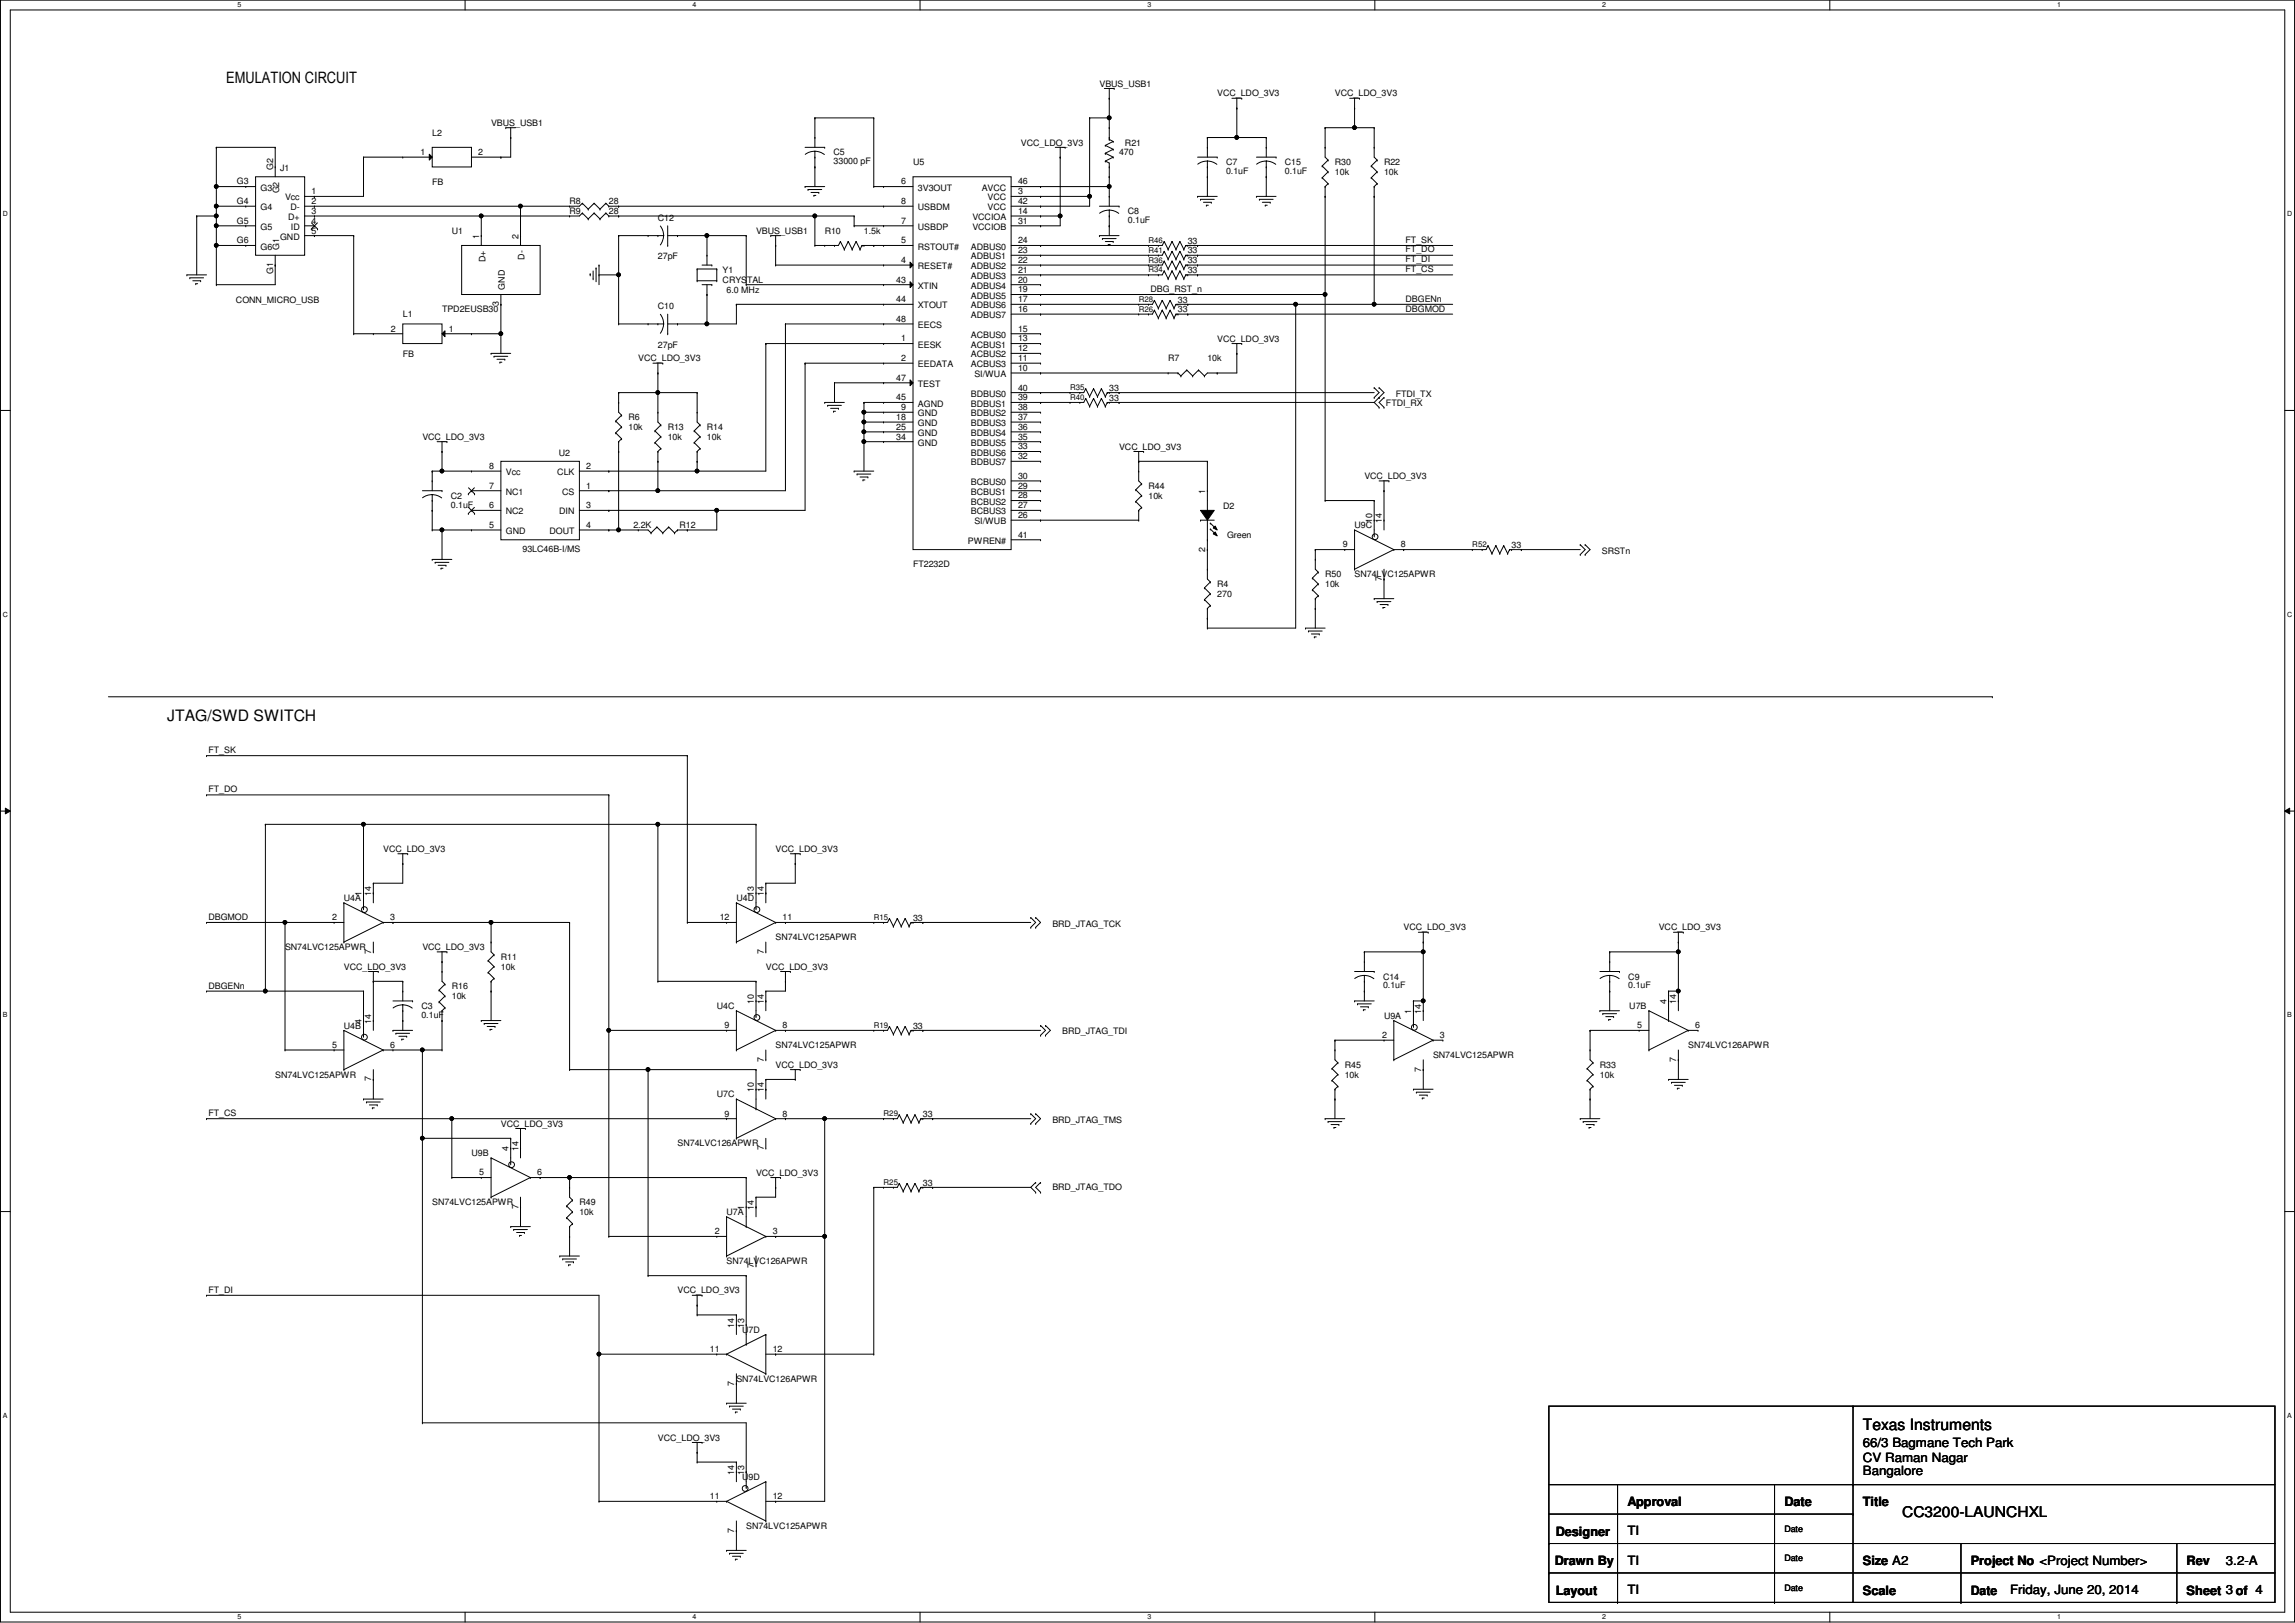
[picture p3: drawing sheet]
<svg xmlns="http://www.w3.org/2000/svg" width="594mm" height="420mm" viewBox="0 0 594 420" stroke-linecap="round" stroke-linejoin="round" font-family="sans-serif">
<defs><g id="words">
<g font-size="4.1">
<text x="58.5" y="21.6">EMULATION CIRCUIT</text>
<text x="43.3" y="186.6">JTAG/SWD SWITCH</text>
<text x="482.2" y="370.2">Texas Instruments</text>
</g>
<text font-size="3.8" x="492.4" y="392.8">CC3200-LAUNCHXL</text>
<g font-size="3.3">
<text x="482.2" y="374.6">66/3 Bagmane Tech Park</text>
<text x="482.2" y="378.4">CV Raman Nagar</text>
<text x="482.2" y="382">Bangalore</text>
<text x="421.3" y="390">Approval</text>
<text x="461.9" y="390">Date</text>
<text x="482.2" y="390">Title</text>
<text x="402.7" y="397.6">Designer</text>
<text x="421.3" y="397.5">TI</text>
<text x="402.5" y="405.2">Drawn By</text>
<text x="421.3" y="405.1">TI</text>
<text x="482.2" y="405.2">Size A2</text>
<text x="510.2" y="405.2">Project No &lt;Project Number&gt;</text>
<text x="566" y="405.2">Rev</text>
<text x="576.2" y="405.1">3.2-A</text>
<text x="402.7" y="412.8">Layout</text>
<text x="421.3" y="412.7">TI</text>
<text x="482.2" y="412.8">Scale</text>
<text x="510.2" y="412.8">Date</text>
<text x="520.3" y="412.7">Friday, June 20, 2014</text>
<text x="566" y="412.8">Sheet 3 of 4</text>
</g>
<g font-size="2.3">
<text x="284.6" y="22.4">VBUS_USB1</text>
<text x="315.1" y="25">VCC_LDO_3V3</text>
<text x="345.6" y="25">VCC_LDO_3V3</text>
<text x="111.9" y="35.1">L2</text>
<text x="127.1" y="32.6">VBUS_USB1</text>
<text x="108.8" y="40.1">1</text>
<text x="123.8" y="40.1">2</text>
<text x="215.8" y="40.2">C5</text>
<text x="264.3" y="37.7">VCC_LDO_3V3</text>
<text x="289.7" y="40.2">470</text>
<text x="291.2" y="37.7">R21</text>
<text x="61.3" y="47.8">G3</text>
<text x="70.7" y="44" transform="rotate(-90 70.7 44)">G2</text>
<text x="72.5" y="44.3">J1</text>
<text x="111.9" y="47.8">FB</text>
<text x="215.8" y="42.5">33000 pF</text>
<text x="233.3" y="47.8">6</text>
<text x="236.3" y="42.8">U5</text>
<text x="263.5" y="47.8">46</text>
<text x="317.4" y="42.8">C7</text>
<text x="317.4" y="45">0.1uF</text>
<text x="332.6" y="42.8">C15</text>
<text x="332.6" y="45">0.1uF</text>
<text x="345.6" y="42.8">R30</text>
<text x="345.6" y="45.3">10k</text>
<text x="358.3" y="42.8">R22</text>
<text x="358.3" y="45.3">10k</text>
<text x="61.3" y="52.8">G4</text>
<text x="67.4" y="49.4">G3</text>
<text x="72.3" y="50.1" transform="rotate(-90 72.3 50.1)">G2</text>
<text x="73.8" y="51.9">Vcc</text>
<text x="80.6" y="52.8">2</text>
<text x="80.6" y="50.3">1</text>
<text x="147.4" y="52.9">R8</text>
<text x="157.6" y="52.9">28</text>
<text x="233.3" y="52.8">8</text>
<text x="237.6" y="49.4">3V3OUT</text>
<text x="254.1" y="49.4">AVCC</text>
<text x="255.6" y="51.9">VCC</text>
<text x="263.5" y="50.3">3</text>
<text x="263.5" y="52.8">42</text>
<text x="61.3" y="57.9">G5</text>
<text x="67.4" y="54.4">G4</text>
<text x="67.4" y="59.5">G5</text>
<text x="74.6" y="57">D+</text>
<text x="75.2" y="54.4">D-</text>
<text x="75.3" y="59.5">ID</text>
<text x="80.6" y="57.9">4</text>
<text x="80.6" y="55.4">3</text>
<text x="147.4" y="55.5">R9</text>
<text x="157.6" y="55.5">28</text>
<text x="170.3" y="57.2">C12</text>
<text x="233.3" y="57.9">7</text>
<text x="237.6" y="54.4">USBDM</text>
<text x="237.6" y="59.5">USBDP</text>
<text x="251.7" y="57">VCCIOA</text>
<text x="251.7" y="59.5">VCCIOB</text>
<text x="255.6" y="54.4">VCC</text>
<text x="263.5" y="55.4">14</text>
<text x="263.5" y="57.9">31</text>
<text x="292" y="55.5">C8</text>
<text x="292" y="57.7">0.1uF</text>
<text x="61.3" y="63">G6</text>
<text x="67.4" y="64.6">G6</text>
<text x="72.3" y="64.8" transform="rotate(-90 72.3 64.8)">G1</text>
<text x="72.5" y="62.1">GND</text>
<text x="80.6" y="60.5">5</text>
<text x="117" y="60.5">U1</text>
<text x="124" y="61.8" transform="rotate(-90 124 61.8)">1</text>
<text x="134.2" y="61.8" transform="rotate(-90 134.2 61.8)">2</text>
<text x="195.7" y="60.5">VBUS_USB1</text>
<text x="213.5" y="60.5">R10</text>
<text x="223.6" y="60.5">1.5k</text>
<text x="233.3" y="63">5</text>
<text x="237.6" y="64.6">RSTOUT#</text>
<text x="251.3" y="64.6">ADBUS0</text>
<text x="263.5" y="63">24</text>
<text x="263.5" y="65.5">23</text>
<text x="307.5" y="65.6">33</text>
<text x="307.5" y="63.1">33</text>
<text x="363.8" y="62.8">FT_SK</text>
<text x="363.8" y="65.4">FT_DO</text>
<text x="70.7" y="70.9" transform="rotate(-90 70.7 70.9)">G1</text>
<text x="125.6" y="67.8" transform="rotate(-90 125.6 67.8)">D+</text>
<text x="135.8" y="67.2" transform="rotate(-90 135.8 67.2)">D-</text>
<text x="170.3" y="67.1">27pF</text>
<text x="187.1" y="70.7">Y1</text>
<text x="233.3" y="68.1">4</text>
<text x="237.6" y="69.7">RESET#</text>
<text x="251.3" y="67.1">ADBUS1</text>
<text x="251.3" y="69.7">ADBUS2</text>
<text x="263.5" y="68.1">22</text>
<text x="263.5" y="70.6">21</text>
<text x="307.5" y="68.2">33</text>
<text x="307.5" y="70.7">33</text>
<text x="363.8" y="67.9">FT_DI</text>
<text x="363.8" y="70.4">FT_CS</text>
<text x="130.7" y="75" transform="rotate(-90 130.7 75)">GND</text>
<text x="187.1" y="73.2">CRYSTAL</text>
<text x="188.1" y="75.8">6.0 MHz</text>
<text x="232" y="73.2">43</text>
<text x="237.6" y="74.8">XTIN</text>
<text x="251.3" y="72.2">ADBUS3</text>
<text x="251.3" y="74.8">ADBUS4</text>
<text x="251.3" y="77.3">ADBUS5</text>
<text x="263.5" y="73.2">20</text>
<text x="263.5" y="75.7">19</text>
<text x="297.8" y="75.5">DBG_RST_n</text>
<text x="61.1" y="78.3">CONN_MICRO_USB</text>
<text x="104.3" y="82.1">L1</text>
<text x="114.4" y="80.9">TPD2EUSB30</text>
<text x="129.1" y="79.3" transform="rotate(-90 129.1 79.3)">3</text>
<text x="170.3" y="80.1">C10</text>
<text x="232" y="78.2">44</text>
<text x="232" y="83.3">48</text>
<text x="237.6" y="79.8">XTOUT</text>
<text x="251.3" y="79.8">ADBUS6</text>
<text x="251.3" y="82.4">ADBUS7</text>
<text x="263.5" y="78.2">17</text>
<text x="263.5" y="80.8">16</text>
<text x="304.9" y="80.9">33</text>
<text x="304.9" y="78.3">33</text>
<text x="363.8" y="78.3">DBGENn</text>
<text x="363.8" y="80.8">DBGMOD</text>
<text x="101.2" y="85.9">2</text>
<text x="116.2" y="85.9">1</text>
<text x="233.3" y="88.4">1</text>
<text x="237.6" y="84.9">EECS</text>
<text x="251.3" y="87.5">ACBUS0</text>
<text x="263.5" y="85.9">15</text>
<text x="263.5" y="88.4">13</text>
<text x="315.1" y="88.5">VCC_LDO_3V3</text>
<text x="104.3" y="92.5">FB</text>
<text x="165.2" y="93.6">VCC_LDO_3V3</text>
<text x="170.3" y="90">27pF</text>
<text x="233.3" y="93.5">2</text>
<text x="237.6" y="90">EESK</text>
<text x="237.6" y="95.1">EEDATA</text>
<text x="251.3" y="90">ACBUS1</text>
<text x="251.3" y="92.5">ACBUS2</text>
<text x="251.3" y="95.1">ACBUS3</text>
<text x="263.5" y="90.9">12</text>
<text x="263.5" y="93.5">11</text>
<text x="302.4" y="93.6">R7</text>
<text x="312.5" y="93.6">10k</text>
<text x="232" y="98.6">47</text>
<text x="237.6" y="100.2">TEST</text>
<text x="252.2" y="97.6">SI/WUA</text>
<text x="263.5" y="101.1">40</text>
<text x="263.5" y="96">10</text>
<text x="287.1" y="101.2">33</text>
<text x="232" y="103.6">45</text>
<text x="233.3" y="106.2">9</text>
<text x="237.6" y="105.2">AGND</text>
<text x="237.6" y="107.8">GND</text>
<text x="251.3" y="102.7">BDBUS0</text>
<text x="251.3" y="105.2">BDBUS1</text>
<text x="251.3" y="107.8">BDBUS2</text>
<text x="263.5" y="103.6">39</text>
<text x="263.5" y="106.2">38</text>
<text x="287.1" y="103.7">33</text>
<text x="358.8" y="105">FTDI_RX</text>
<text x="361.3" y="102.7">FTDI_TX</text>
<text x="109.3" y="113.9">VCC_LDO_3V3</text>
<text x="162.7" y="108.8">R6</text>
<text x="162.7" y="111.3">10k</text>
<text x="172.8" y="111.3">R13</text>
<text x="172.8" y="113.9">10k</text>
<text x="183" y="111.3">R14</text>
<text x="183" y="113.9">10k</text>
<text x="232" y="108.7">18</text>
<text x="232" y="111.3">25</text>
<text x="232" y="113.8">34</text>
<text x="237.6" y="110.3">GND</text>
<text x="237.6" y="112.9">GND</text>
<text x="251.3" y="110.3">BDBUS3</text>
<text x="251.3" y="112.9">BDBUS4</text>
<text x="263.5" y="108.7">37</text>
<text x="263.5" y="111.3">36</text>
<text x="263.5" y="113.8">35</text>
<text x="144.6" y="117.9">U2</text>
<text x="237.6" y="115.4">GND</text>
<text x="251.3" y="115.4">BDBUS5</text>
<text x="251.3" y="117.9">BDBUS6</text>
<text x="263.5" y="116.3">33</text>
<text x="263.5" y="118.9">32</text>
<text x="289.7" y="116.4">VCC_LDO_3V3</text>
<text x="126.6" y="121.4">8</text>
<text x="130.9" y="123">Vcc</text>
<text x="144.3" y="123">CLK</text>
<text x="151.8" y="121.4">2</text>
<text x="251.3" y="120.5">BDBUS7</text>
<text x="251.3" y="125.6">BCBUS0</text>
<text x="263.5" y="124">30</text>
<text x="353.2" y="124">VCC_LDO_3V3</text>
<text x="116.7" y="129.1">C2</text>
<text x="116.7" y="131.4">0.1uF</text>
<text x="126.6" y="126.5">7</text>
<text x="126.6" y="131.6">6</text>
<text x="130.9" y="128.1">NC1</text>
<text x="145.5" y="128.1">CS</text>
<text x="151.8" y="126.5">1</text>
<text x="151.8" y="131.6">3</text>
<text x="251.3" y="128.1">BCBUS1</text>
<text x="251.3" y="130.6">BCBUS2</text>
<text x="263.5" y="126.5">29</text>
<text x="263.5" y="129">28</text>
<text x="263.5" y="131.6">27</text>
<text x="297.3" y="126.6">R44</text>
<text x="297.3" y="129.1">10k</text>
<text x="312" y="127.8" transform="rotate(-90 312 127.8)">1</text>
<text x="316.6" y="131.7">D2</text>
<text x="126.6" y="136.7">5</text>
<text x="130.9" y="133.2">NC2</text>
<text x="144.8" y="133.2">DIN</text>
<text x="151.8" y="136.7">4</text>
<text x="163.9" y="136.7">2.2K</text>
<text x="175.9" y="136.7">R12</text>
<text x="251.3" y="133.2">BCBUS3</text>
<text x="252.2" y="135.7">SI/WUB</text>
<text x="263.5" y="134.1">26</text>
<text x="350.6" y="136.7">U9C</text>
<text x="355.2" y="135.4" transform="rotate(-90 355.2 135.4)">10</text>
<text x="357.7" y="135.4" transform="rotate(-90 357.7 135.4)">14</text>
<text x="130.9" y="138.3">GND</text>
<text x="135.2" y="142.8">93LC46B-I/MS</text>
<text x="142.2" y="138.3">DOUT</text>
<text x="250.6" y="140.8">PWREN#</text>
<text x="263.5" y="139.2">41</text>
<text x="312" y="142.8" transform="rotate(-90 312 142.8)">2</text>
<text x="317.6" y="139.3">Green</text>
<text x="347.6" y="141.7">9</text>
<text x="362.6" y="141.7">8</text>
<text x="391.3" y="141.8">33</text>
<text x="414.6" y="143.3">SRSTn</text>
<text x="236.3" y="146.9">FT2232D</text>
<text x="343" y="149.4">R50</text>
<text x="350.6" y="149.4">SN74LVC125APWR</text>
<text x="315.1" y="152">R4</text>
<text x="315.1" y="154.5">270</text>
<text x="343" y="152">10k</text>
<text x="357.7" y="150.4" transform="rotate(-90 357.7 150.4)">7</text>
<text x="54" y="194.9">FT_SK</text>
<text x="54" y="205.1">FT_DO</text>
<text x="99.2" y="220.6">VCC_LDO_3V3</text>
<text x="200.8" y="220.6">VCC_LDO_3V3</text>
<text x="89" y="233.3">U4A</text>
<text x="93.5" y="231.9" transform="rotate(-90 93.5 231.9)">1</text>
<text x="96.1" y="231.9" transform="rotate(-90 96.1 231.9)">14</text>
<text x="190.6" y="233.3">U4D</text>
<text x="195.1" y="231.9" transform="rotate(-90 195.1 231.9)">13</text>
<text x="197.7" y="231.9" transform="rotate(-90 197.7 231.9)">14</text>
<text x="54" y="238.3">DBGMOD</text>
<text x="86" y="238.3">2</text>
<text x="101" y="238.3">3</text>
<text x="186.3" y="238.3">12</text>
<text x="202.6" y="238.3">11</text>
<text x="236.3" y="238.3">33</text>
<text x="272.4" y="239.9">BRD_JTAG_TCK</text>
<text x="73.8" y="246">SN74LVC125APWR</text>
<text x="109.3" y="246">VCC_LDO_3V3</text>
<text x="200.8" y="243.4">SN74LVC125APWR</text>
<text x="363.3" y="240.9">VCC_LDO_3V3</text>
<text x="429.4" y="240.9">VCC_LDO_3V3</text>
<text x="89" y="251">VCC_LDO_3V3</text>
<text x="96.1" y="246.9" transform="rotate(-90 96.1 246.9)">7</text>
<text x="129.7" y="248.5">R11</text>
<text x="129.7" y="251">10k</text>
<text x="197.7" y="246.9" transform="rotate(-90 197.7 246.9)">7</text>
<text x="198.2" y="251">VCC_LDO_3V3</text>
<text x="54" y="256.1">DBGENn</text>
<text x="117" y="256.1">R16</text>
<text x="358" y="253.6">C14</text>
<text x="358" y="255.9">0.1uF</text>
<text x="421.5" y="253.6">C9</text>
<text x="421.5" y="255.9">0.1uF</text>
<text x="109.1" y="261.2">C3</text>
<text x="109.1" y="263.5">0.1uF</text>
<text x="117" y="258.7">10k</text>
<text x="185.5" y="261.2">U4C</text>
<text x="195.1" y="259.9" transform="rotate(-90 195.1 259.9)">10</text>
<text x="197.7" y="259.9" transform="rotate(-90 197.7 259.9)">14</text>
<text x="358.3" y="263.7">U9A</text>
<text x="365.3" y="262.4" transform="rotate(-90 365.3 262.4)">1</text>
<text x="367.9" y="262.4" transform="rotate(-90 367.9 262.4)">14</text>
<text x="421.8" y="261.2">U7B</text>
<text x="431.4" y="259.9" transform="rotate(-90 431.4 259.9)">4</text>
<text x="433.9" y="259.9" transform="rotate(-90 433.9 259.9)">14</text>
<text x="89" y="266.3">U4B</text>
<text x="93.5" y="265" transform="rotate(-90 93.5 265)">4</text>
<text x="96.1" y="265" transform="rotate(-90 96.1 265)">14</text>
<text x="187.6" y="266.2">9</text>
<text x="202.6" y="266.2">8</text>
<text x="236.3" y="266.3">33</text>
<text x="274.9" y="267.8">BRD_JTAG_TDI</text>
<text x="357.8" y="268.7">2</text>
<text x="372.7" y="268.7">3</text>
<text x="423.8" y="266.2">5</text>
<text x="438.8" y="266.2">6</text>
<text x="86" y="271.3">5</text>
<text x="101" y="271.3">6</text>
<text x="197.7" y="274.9" transform="rotate(-90 197.7 274.9)">7</text>
<text x="200.8" y="271.4">SN74LVC125APWR</text>
<text x="371" y="273.9">SN74LVC125APWR</text>
<text x="433.9" y="274.9" transform="rotate(-90 433.9 274.9)">7</text>
<text x="437" y="271.4">SN74LVC126APWR</text>
<text x="71.2" y="279">SN74LVC125APWR</text>
<text x="96.1" y="280" transform="rotate(-90 96.1 280)">7</text>
<text x="200.8" y="276.4">VCC_LDO_3V3</text>
<text x="348.1" y="276.4">R45</text>
<text x="348.1" y="279">10k</text>
<text x="367.9" y="277.4" transform="rotate(-90 367.9 277.4)">7</text>
<text x="414.1" y="276.4">R33</text>
<text x="414.1" y="279">10k</text>
<text x="185.5" y="284.1">U7C</text>
<text x="195.1" y="282.7" transform="rotate(-90 195.1 282.7)">10</text>
<text x="197.7" y="282.7" transform="rotate(-90 197.7 282.7)">14</text>
<text x="54" y="288.9">FT_CS</text>
<text x="129.7" y="291.7">VCC_LDO_3V3</text>
<text x="187.6" y="289.1">9</text>
<text x="202.6" y="289.1">8</text>
<text x="238.9" y="289.1">33</text>
<text x="272.4" y="290.7">BRD_JTAG_TMS</text>
<text x="122" y="299.3">U9B</text>
<text x="131.6" y="298" transform="rotate(-90 131.6 298)">4</text>
<text x="134.2" y="298" transform="rotate(-90 134.2 298)">14</text>
<text x="175.4" y="296.8">SN74LVC126APWR</text>
<text x="197.7" y="297.7" transform="rotate(-90 197.7 297.7)">7</text>
<text x="124.1" y="304.3">5</text>
<text x="139.1" y="304.3">6</text>
<text x="195.7" y="304.4">VCC_LDO_3V3</text>
<text x="111.9" y="312">SN74LVC125APWR</text>
<text x="150" y="312">R49</text>
<text x="238.9" y="306.9">33</text>
<text x="272.4" y="308.2">BRD_JTAG_TDO</text>
<text x="134.2" y="313" transform="rotate(-90 134.2 313)">7</text>
<text x="150" y="314.5">10k</text>
<text x="188.1" y="314.5">U7A</text>
<text x="192.6" y="313.2" transform="rotate(-90 192.6 313.2)">1</text>
<text x="195.1" y="313.2" transform="rotate(-90 195.1 313.2)">14</text>
<text x="185" y="319.5">2</text>
<text x="200" y="319.5">3</text>
<text x="188.1" y="327.2">SN74LVC126APWR</text>
<text x="195.1" y="328.2" transform="rotate(-90 195.1 328.2)">7</text>
<text x="54" y="334.6">FT_DI</text>
<text x="175.4" y="334.9">VCC_LDO_3V3</text>
<text x="190.1" y="343.7" transform="rotate(-90 190.1 343.7)">14</text>
<text x="192.1" y="345">U7D</text>
<text x="192.6" y="343.7" transform="rotate(-90 192.6 343.7)">13</text>
<text x="183.8" y="350">11</text>
<text x="200" y="350">12</text>
<text x="190.1" y="358.7" transform="rotate(-90 190.1 358.7)">7</text>
<text x="190.6" y="357.7">SN74LVC126APWR</text>
<text x="170.3" y="373">VCC_LDO_3V3</text>
<text x="190.1" y="381.8" transform="rotate(-90 190.1 381.8)">14</text>
<text x="192.1" y="383.1">U9D</text>
<text x="192.6" y="381.8" transform="rotate(-90 192.6 381.8)">13</text>
<text x="183.8" y="388.1">11</text>
<text x="200" y="388.1">12</text>
<text x="193.2" y="395.8">SN74LVC125APWR</text>
<text x="190.1" y="396.8" transform="rotate(-90 190.1 396.8)">7</text>
<text x="461.9" y="396.6">Date</text>
<text x="461.9" y="404.2">Date</text>
<text x="461.9" y="411.8">Date</text>
</g>
<g font-size="2">
<text x="297.3" y="65.4">R41</text>
<text x="297.3" y="62.9">R46</text>
<text x="297.3" y="68">R36</text>
<text x="297.3" y="70.5">R34</text>
<text x="294.8" y="80.7">R26</text>
<text x="294.8" y="78.1">R28</text>
<text x="277" y="101">R35</text>
<text x="277" y="103.5">R40</text>
<text x="381.1" y="141.6">R52</text>
<text x="226.2" y="238.2">R15</text>
<text x="226.2" y="266.1">R19</text>
<text x="228.7" y="289">R29</text>
<text x="228.7" y="306.7">R25</text>
</g>
<g font-size="1.8">
<text x="61.5" y="1.9">5</text>
<text x="179.2" y="1.9">4</text>
<text x="297" y="1.9">3</text>
<text x="414.7" y="1.9">2</text>
<text x="532.5" y="1.9">1</text>
<text x=".8" y="56">D</text>
<text x="592.1" y="56">D</text>
<text x=".8" y="159.7">C</text>
<text x="592.1" y="159.7">C</text>
<text x=".8" y="263.4">B</text>
<text x="592.1" y="263.4">B</text>
<text x=".8" y="367.1">A</text>
<text x="592.1" y="367.1">A</text>
<text x="61.5" y="419.2">5</text>
<text x="179.2" y="419.2">4</text>
<text x="297" y="419.2">3</text>
<text x="414.7" y="419.2">2</text>
<text x="532.5" y="419.2">1</text>
</g>
</g></defs>
<path d="M.1 0h593.9v419.9h-593.9zM2.7 2.6h588.7v414.8h-588.7z" fill="none" stroke="#000" stroke-width=".26"/>
<g fill="#fff">
<path d="M61.5 .3h1v2h-1z"/>
<path d="M61.5 417.6h1v2h-1z"/>
</g>
<path d="M120.4 0v2.6M120.4 417.4v2.5" fill="none" stroke="#000" stroke-width=".26"/>
<g fill="#fff">
<path d="M179.2 .3h1v2h-1z"/>
<path d="M179.2 417.6h1v2h-1z"/>
</g>
<path d="M238.2 0v2.6M238.2 417.4v2.5" fill="none" stroke="#000" stroke-width=".26"/>
<g fill="#fff">
<path d="M297 .3h1v2h-1z"/>
<path d="M297 417.6h1v2h-1z"/>
</g>
<path d="M355.9 0v2.6M355.9 417.4v2.5" fill="none" stroke="#000" stroke-width=".26"/>
<g fill="#fff">
<path d="M414.7 .3h1v2h-1z"/>
<path d="M414.7 417.6h1v2h-1z"/>
</g>
<path d="M473.7 0v2.6M473.7 417.4v2.5" fill="none" stroke="#000" stroke-width=".26"/>
<g fill="#fff">
<path d="M532.5 .3h1v2h-1z"/>
<path d="M532.5 417.6h1v2h-1z"/>
<path d="M.8 54.4h1.2v2h-1.2z"/>
<path d="M592.1 54.4h1.2v2h-1.2z"/>
<path d="M.8 158.1h1.2v2h-1.2z"/>
<path d="M592.1 158.1h1.2v2h-1.2z"/>
</g>
<path d="M.1 106.3h2.6M591.4 106.3h2.6" fill="none" stroke="#000" stroke-width=".26"/>
<g fill="#fff">
<path d="M.8 261.8h1.1v2h-1.1z"/>
<path d="M592.1 261.8h1.2v2h-1.2z"/>
</g>
<path d="M.1 210h2.6M1.4 209.2l1.3 .8-1.3 .7zM591.4 210l1.3-.8v1.5zM591.4 210h2.6" fill="none" stroke="#000" stroke-width=".26"/>
<path d="M1.4 209.2l1.3 .8-1.3 .7zM591.4 210l1.3-.8v1.5z" fill="#000"/>
<g fill="#fff">
<path d="M.8 365.5h1.1v2h-1.1z"/>
<path d="M592.1 365.5h1.2v2h-1.2z"/>
</g>
<g fill="none" stroke="#000" stroke-width=".26">
<path d="M56 38.1h.1M56 38.1h15.2M56 38.1v35.6M71.2 38.1h.1M71.2 38.1v7.7M111.1 39.9l.8 .8-.8 .7zM111.9 38.1h10.1v5.1h-10.1zM130.9 33.1h.1M130.9 33.1h2.6M132.2 35.6h.1M132.2 33.1v7.6h-10.2M208.4 38.1h5.1"/>
<path d="M210.9 30.5h.1M210.9 39.2l1.1 .1 1.4 .7M210.9 39.2l-1.5 .2-1 .6M210.9 35.6h.1M210.9 30.5h15.3M210.9 30.5v7.6M210.9 39.2v9.1M213.5 38.1h.1M226.2 30.5h.1M226.2 30.5v17.8M273.2 38.1h2.5M274.4 38.1v20.4h-12.7"/>
<path d="M275.7 38.1h.1M282.1 30.5h.1M282.1 30.5h5M282.1 30.5v22.9h-20.4M285.9 22.9h2.5M286.1 39.7h.1M286.1 37.6h.1M286.1 37.6l2.1 1.1M286.1 39.7l2.1 1M287.1 25.4h.1M287.1 30.5h.1M287.1 35.6h.1"/>
<path d="M287.1 36.1h.1M287.1 33.1h.1M287.1 22.9v13.2M287.1 36.1l1.1 .5M288.2 38.7h.1M288.2 36.6h.1M288.2 38.7l-2.1 1M288.2 36.6l-2.1 1M288.4 22.9h.1M312.5 35.6h.1M312.5 38.1h.1M312.5 35.6v5.1"/>
<path d="M312.5 35.6h15.3M318.9 25.4h2.5M320.2 28h.1M320.2 35.6h.1M320.2 25.4v10.2M321.4 25.4h.1M327.8 35.6h.1M327.8 38.1h.1M327.8 35.6v5.1M343 33.1h.1M343 38.1h.1M343 33.1v7.6l.8 .7"/>
<path d="M343 33.1h12.7M349.4 25.4h2.5M350.6 28h.1M350.6 33.1h.1M350.6 25.4v7.7M351.9 25.4h.1M355.7 33.1h.1M355.7 38.1h.1M355.7 33.1v7.6l.8 .7M50.9 55.9h.1M50.9 55.9h5.1M50.9 55.9v15.3"/>
<path d="M56 48.3h.1M56 58.5h.1M56 53.4h.1M56 55.9h.1M56 58.5h10.2M56 48.3h10.2M56 53.4h10.2M63.6 48.3h.1M63.6 53.4h.1M63.6 58.5h.1M66.2 45.8h12.7v20.3h-12.7zM71.2 43.2h.1"/>
<path d="M78.9 58.5h2.5M80.6 59.3h.1M80.6 57.7l1.6 1.6M81.4 50.8h.1M81.4 53.4h.1M81.4 55.9h.1M81.4 58.5h.1M82.2 57.7l-1.6 1.6M82.2 59.3h.1M94.1 40.7h.1M94.1 40.7v10.1h-15.2M94.1 40.7h17.8"/>
<path d="M104.3 40.7h.1M124.6 55.9h.1M124.6 55.9v7.6M129.7 40.7h.1M134.7 53.4h.1M134.7 53.4v10.1M147.4 55.9h.1M147.4 53.4h.1M150.7 55.2h.1M150.7 52.6h.1M150.7 55.2l-.7 .7h-71.1M150.7 52.6l-.7 .8h-71.1"/>
<path d="M150.7 55.2l1.6 1.5M150.7 52.6l1.6 1.5M152.3 56.7h.1M152.3 54.1h.1M153.8 55.2h.1M153.8 52.6h.1M153.8 55.2l-1.5 1.5M153.8 55.2l1.5 1.5M153.8 52.6l-1.5 1.5M153.8 52.6l1.5 1.5M155.3 56.7h.1M155.3 54.1h.1"/>
<path d="M156.8 55.2h.1M156.8 52.6h.1M156.8 55.2l-1.5 1.5M156.8 55.2l.8 .7M156.8 52.6l-1.5 1.5M156.8 52.6l.8 .8M157.6 55.9h.1M157.6 53.4h.1M157.6 55.9h63.5M157.6 53.4h78.7M160.1 55.9h.1M160.1 53.4h.1"/>
<path d="M170.9 58.5l.7 1.4 .2 1.1-.2 1-.7 1.4M172.8 58.5v5M208.4 48.3h.1M208.4 48.3h5.1M209.2 49.1h.1M209.2 49.1h3.5M209.9 49.8h2.1M210.7 50.6h.1M210.7 50.6h.5M210.9 43.2h.1M210.9 55.9h.1M210.9 40.7h.1"/>
<path d="M210.9 55.9v7.6M212 49.8h.1M221.1 58.5h.1M221.1 55.9h.1M221.1 58.5h15.2M221.1 55.9v2.6M226.2 48.3h.1M226.2 48.3h10.1M228.7 48.3h.1M228.7 53.4h.1M228.7 58.5h.1M236.3 45.8h25.4v96.5h-25.4z"/>
<path d="M261.7 55.9h12.7M261.7 48.3h25.4M261.7 50.8h20.4M269.4 50.8h.1M269.4 53.4h.1M269.4 48.3h.1M269.4 55.9h.1M269.4 58.5h.1M274.4 55.9h.1M274.4 40.7h.1M282.1 50.8h.1M284.6 53.4h5.1"/>
<path d="M286.1 41.7h.1M286.1 41.7l1 .5v11.2M287.1 45.8h.1M287.1 48.3h.1M287.1 58.5h.1M287.1 55.9h.1M287.1 54.4l1.1 .1 1.4 .7M287.1 54.4l-1.5 .3-1 .5M287.1 50.8h.1M287.1 43.2h.1M287.1 54.4v6.6M288.2 40.7h.1"/>
<path d="M288.2 40.7l-2.1 1M289.7 53.4h.1M310 50.8h.1M310 50.8h5.1M310 40.7h5.1M310.8 51.6h.1M310.8 51.6h3.5M311.5 52.4h2.1M312.3 53.1h.1M312.3 53.1h.5M312.5 45.8h.1M312.5 43.2h.1"/>
<path d="M312.5 41.7l1.1 .1 1.4 .7M312.5 41.7l-1.5 .3-1 .5M312.5 41.7v9.1M313.6 52.4h.1M315.1 40.7h.1M325.2 50.8h.1M325.2 50.8h5.1M325.2 40.7h5.1M326 51.6h.1M326 51.6h3.6M326.8 52.4h2M327.5 53.1h.1"/>
<path d="M327.5 53.1h.5M327.8 45.8h.1M327.8 43.2h.1M327.8 41.7l1 .1 1.4 .7M327.8 41.7l-1.6 .3-.9 .5M327.8 41.7v9.1M328.8 52.4h.1M330.3 40.7h.1M342.3 43h.1M342.3 46h.1M342.3 43l1.5 1.5M342.3 46l1.5 1.5"/>
<path d="M343 50.8h.1M343 48.3h.1M343 48.3v81.3M343.8 41.4h.1M343.8 44.5h.1M343.8 47.5h.1M343.8 41.4l-1.5 1.6M343.8 44.5l-1.5 1.5M343.8 47.5l-.8 .8M355 43h.1M355 46h.1M355 43l1.5 1.5"/>
<path d="M355 46l1.5 1.5M355.7 50.8h.1M355.7 48.3h.1M355.7 48.3v30.5M356.5 41.4h.1M356.5 44.5h.1M356.5 47.5h.1M356.5 41.4l-1.5 1.6M356.5 44.5l-1.5 1.5M356.5 47.5l-.8 .8M48.4 71.2h.1M48.4 71.2h5.1"/>
<path d="M49.1 71.9h.1M49.1 71.9h3.6M49.9 72.7h2M50.7 73.4h.1M50.7 73.4h.5M51.9 72.7h.1M56 73.7h.1M56 63.5h.1M56 63.5h10.2M63.6 63.5h.1M71.2 68.6h.1M71.2 66.1v7.6h-15.2"/>
<path d="M78.9 61h12.7M81.4 61h.1M91.6 61h.1M91.6 61v25.4M119.5 63.5h20.3v12.7h-20.3zM124.6 61h.1M129.7 78.8h.1M129.7 76.2v15.3M134.7 61h.1M152.8 70.9h.1M152.8 70.9v.5M153.5 72.2h.1"/>
<path d="M153.5 70.1v2.1M154.3 69.4h.1M154.3 69.4v3.5M155.1 71.2h.1M155.1 68.6h.1M155.1 71.2h5M155.1 68.6v5.1M160.1 61h.1M160.1 71.2h.1M160.1 61v22.9M160.1 61h11.7M167.8 61h.1"/>
<path d="M170.3 61h.1M172.8 63.5h.1M172.8 61h20.4M175.4 61h.1M180.5 69.6h.1M180.5 72.7h.1M180.5 69.6v3.1M180.5 72.7h5M180.5 69.6h5M181.7 73.7h2.6M181.7 68.6h2.6M183 76.2h.1"/>
<path d="M183 61h.1M183 66.1h.1M183 61v7.6M183 73.7v10.2M184.3 73.7h.1M184.3 68.6h.1M185.5 72.7h.1M185.5 69.6h.1M185.5 69.6v3.1M190.6 78.8h.1M190.6 78.8v5.1h-17.8M190.6 78.8h45.7"/>
<path d="M193.2 73.7h.1M193.2 61h.1M193.2 73.7h43.1M193.2 61v12.7M199.5 61h.1M199.5 61h2.6M200.8 68.6h.1M200.8 63.5h.1M200.8 68.6h35.5M200.8 61v7.6M210.9 63.5h.1M213.5 63.5h.1"/>
<path d="M216 63.5h.1M217.5 62.5h.1M217.5 62.5l-.5 1h-6.1M217.5 62.5l1.1 2.1M218.6 64.6h.1M219.6 62.5h.1M219.6 62.5l1 2.1M219.6 62.5l-1 2.1M220.6 64.6h.1M221.6 62.5h.1M221.6 62.5l-1 2.1M221.6 62.5l1 2.1"/>
<path d="M222.6 64.6h.1M223.1 63.5h.1M223.1 63.5h13.2M223.1 63.5l-.5 1.1M223.6 63.5h.1M226.2 63.5h.1M228.7 63.5h.1M228.7 68.6h.1M228.7 73.7h.1M228.7 78.8h.1M235.6 67.9l.7 .7-.7 .8zM235.6 72.9l.7 .8-.7 .8z"/>
<path d="M261.7 73.7h7.7M261.7 76.2h81.3M269.4 63.5h.1M269.4 66.1h.1M269.4 68.6h.1M269.4 71.2h.1M269.4 76.2h.1M269.4 78.8h.1M269.4 73.7h.1M284.6 61h.1M284.6 61h5.1M285.4 61.8h.1"/>
<path d="M285.4 61.8h3.5M286.1 62.5h2.1M286.9 63.3h.1M286.9 63.3h.5M288.2 62.5h.1M294.8 78.8h.1M297.3 66.1h.1M297.3 78.8h.1M297.3 63.5h.1M297.3 68.6h.1M297.3 71.2h.1M298.8 77.8h.1"/>
<path d="M298.8 77.8l-.5 1h-36.6M298.8 77.8l1 2M299.8 66.1h.1M299.8 79.8h.1M299.8 63.5h.1M299.8 68.6h.1M299.8 71.2h.1M300.9 77.8h.1M300.9 77.8l1 2M300.9 77.8l-1.1 2M301.4 65.1h.1M301.4 62.5h.1"/>
<path d="M301.4 67.6h.1M301.4 70.1h.1M301.4 70.1l-.5 1.1h-39.2M301.4 62.5l-.5 1h-39.2M301.4 65.1l-.5 1h-39.2M301.4 67.6l-.5 1h-39.2M301.4 65.1l1 2M301.4 62.5l1 2.1M301.4 67.6l1 2M301.4 70.1l1 2.1M301.9 79.8h.1M302.4 67.1h.1"/>
<path d="M302.4 64.6h.1M302.4 69.6h.1M302.4 72.2h.1M302.9 77.8h.1M302.9 77.8l-1 2M302.9 77.8l1 2M303.4 65.1h.1M303.4 62.5h.1M303.4 67.6h.1M303.4 70.1h.1M303.4 65.1l1 2M303.4 65.1l-1 2"/>
<path d="M303.4 62.5l1 2.1M303.4 62.5l-1 2.1M303.4 67.6l1 2M303.4 67.6l-1 2M303.4 70.1l1 2.1M303.4 70.1l-1 2.1M303.9 79.8h.1M304.4 67.1h.1M304.4 78.8h.1M304.4 64.6h.1M304.4 69.6h.1M304.4 72.2h.1"/>
<path d="M304.4 78.8h71.6M304.4 78.8l-.5 1M304.9 78.8h.1M305.4 65.1h.1M305.4 62.5h.1M305.4 67.6h.1M305.4 70.1h.1M305.4 65.1l-1 2M305.4 65.1l1 2M305.4 62.5l-1 2.1M305.4 62.5l1 2.1M305.4 67.6l-1 2"/>
<path d="M305.4 67.6l1 2M305.4 70.1l-1 2.1M305.4 70.1l1 2.1M306.4 67.1h.1M306.4 64.6h.1M306.4 69.6h.1M306.4 72.2h.1M307 66.1h.1M307 63.5h.1M307 68.6h.1M307 71.2h.1M307 71.2h69"/>
<path d="M307 63.5h69M307 66.1h69M307 68.6h69M307 66.1l-.6 1M307 63.5l-.6 1.1M307 68.6l-.6 1M307 71.2l-.6 1M307.5 78.8h.1M307.5 66.1h.1M307.5 63.5h.1M307.5 68.6h.1M307.5 71.2h.1"/>
<path d="M310 63.5h.1M310 66.1h.1M310 68.6h.1M310 71.2h.1M335.4 78.8h.1M335.4 78.8v83.8h-22.9M343 76.2h.1M355.7 78.8h.1M91.6 86.4h.1M91.6 86.4h12.7M96.6 86.4h.1M104.3 83.9h10.1v5h-10.1z"/>
<path d="M114.4 86.4l.8-.8v1.6zM114.4 86.4h15.3M122 86.4h.1M127.1 91.5h.1M127.1 91.5h5.1M127.9 92.2h.1M127.9 92.2h3.5M128.6 93h2.1M129.4 93.8h.1M129.4 93.8h.5M129.7 86.4h.1M130.7 93h.1"/>
<path d="M160.1 83.9h.1M160.1 83.9h11.7M167.8 83.9h.1M169 94h2.6M170.3 96.6h.1M170.3 83.9h.1M170.3 94v15.3l.8 .7M170.9 81.4l.7 1.4 .2 1-.2 1.1-.7 1.4M171.6 94h.1M172.8 86.4h.1M172.8 81.3v5.1M175.4 83.9h.1"/>
<path d="M183 83.9h.1M198.2 88.9h.1M198.2 88.9v33.1h-48.2M198.2 88.9h38.1M203.3 83.9h.1M203.3 83.9v43.1h-53.3M203.3 83.9h33M208.4 94h.1M208.4 94v38.1h-58.4M208.4 94h27.9M216 99.1h.1M216 99.1h20.3"/>
<path d="M216 99.1v5.1M228.7 83.9h.1M228.7 88.9h.1M228.7 94h.1M228.7 99.1h.1M235.6 98.3l.7 .8-.7 .8zM261.7 96.6h43.2M261.7 88.9h7.7M261.7 94h7.7M261.7 86.4h7.7M261.7 91.5h7.7M269.4 96.6h.1"/>
<path d="M269.4 81.3h.1M269.4 86.4h.1M269.4 88.9h.1M269.4 91.5h.1M269.4 94h.1M294.8 81.3h.1M297.3 81.3h.1M298.8 80.3h.1M298.8 80.3l-.5 1h-36.6M298.8 80.3l1 2M299.8 82.3h.1M300.9 80.3h.1"/>
<path d="M300.9 80.3l1 2M300.9 80.3l-1.1 2M301.9 82.3h.1M302.4 96.6h.1M302.9 80.3h.1M302.9 80.3l-1 2M302.9 80.3l1 2M303.9 82.3h.1M304.4 81.3h.1M304.4 81.3h71.6M304.4 81.3l-.5 1M304.9 81.3h.1"/>
<path d="M304.9 96.6h.1M304.9 96.6l.8 .7M305.7 97.3h.1M307.2 95.8h.1M307.2 95.8l1.5 1.5M307.2 95.8l-1.5 1.5M307.5 81.3h.1M308.7 97.3h.1M310.3 95.8h.1M310.3 95.8l1.5 1.5M310.3 95.8l-1.6 1.5M311.8 97.3h.1"/>
<path d="M315.1 96.6h.1M318.9 88.9h2.5M320.2 91.5h.1M320.2 88.9v7.7h-7.7l-.7 .7M321.4 88.9h.1M113.2 114.3h2.5M114.4 116.9h.1M114.4 114.3v7.7M115.7 114.3h.1M129.7 119.4h20.3v20.3h-20.3zM159.4 109h.1M159.4 112.1h.1"/>
<path d="M159.4 109l1.5 1.5M159.4 112.1l1.5 1.5M160.1 101.6h.1M160.1 116.9h.1M160.1 114.3h.1M160.1 104.2h.1M160.1 101.6v5.1l.8 .8M160.1 114.3v22.9M160.1 101.6h20.4M160.9 107.5h.1M160.9 110.5h.1M160.9 113.6h.1"/>
<path d="M160.9 107.5l-1.5 1.5M160.9 110.5l-1.5 1.6M160.9 113.6l-.8 .7M169.5 111.5h.1M169.5 114.6h.1M169.5 111.5l1.6 1.6M169.5 114.6l1.6 1.5M170.3 119.4h.1M170.3 101.6h.1M170.3 116.9h.1M170.3 106.7h.1M170.3 116.9v10.1"/>
<path d="M171.1 110h.1M171.1 113.1h.1M171.1 116.1h.1M171.1 110l-1.6 1.5M171.1 113.1l-1.6 1.5M171.1 116.1l-.8 .8M179.7 111.5h.1M179.7 114.6h.1M179.7 111.5l1.5 1.6M179.7 114.6l1.5 1.5M180.5 119.4h.1M180.5 101.6h.1"/>
<path d="M180.5 116.9h.1M180.5 106.7h.1M180.5 101.6v7.7l.7 .7M180.5 116.9v5.1M181.2 110h.1M181.2 113.1h.1M181.2 116.1h.1M181.2 110l-1.5 1.5M181.2 113.1l-1.5 1.5M181.2 116.1l-.7 .8M213.5 104.2h.1M213.5 104.2h5.1"/>
<path d="M214.2 104.9h.1M214.2 104.9h3.6M215 105.7h2M215.8 106.5h.1M215.8 106.5h.5M217 105.7h.1M223.6 104.2h.1M223.6 106.7h.1M223.6 109.3h.1M223.6 111.8h.1M223.6 114.3h.1M223.6 104.2h12.7"/>
<path d="M223.6 104.2v17.8M223.6 106.7h12.7M223.6 109.3h12.7M223.6 111.8h12.7M223.6 114.3h12.7M228.7 104.2h.1M228.7 106.7h.1M228.7 109.3h.1M228.7 111.8h.1M228.7 114.3h.1M261.7 106.7h7.7M261.7 109.3h7.7"/>
<path d="M261.7 111.8h7.7M261.7 114.3h7.7M261.7 119.4h7.7M261.7 116.9h7.7M269.4 104.2h.1M269.4 101.6h.1M269.4 106.7h.1M269.4 109.3h.1M269.4 111.8h.1M269.4 114.3h.1M269.4 116.9h.1M269.4 119.4h.1"/>
<path d="M277 101.6h.1M277 104.2h.1M279.5 101.6h.1M279.5 104.2h.1M281 100.6h.1M281 103.2h.1M281 103.2l-.5 1h-18.8M281 100.6l-.5 1h-18.8M281 100.6l1.1 2.1M281 103.2l1.1 2M282.1 102.7h.1M282.1 105.2h.1"/>
<path d="M283.1 100.6h.1M283.1 103.2h.1M283.1 100.6l1 2.1M283.1 100.6l-1 2.1M283.1 103.2l1 2M283.1 103.2l-1 2M284.1 102.7h.1M284.1 105.2h.1M285.1 100.6h.1M285.1 103.2h.1M285.1 100.6l-1 2.1M285.1 100.6l1 2.1"/>
<path d="M285.1 103.2l-1 2M285.1 103.2l1 2M286.1 102.7h.1M286.1 105.2h.1M286.6 101.6h.1M286.6 104.2h.1M286.6 104.2h69.1M286.6 101.6h69.1M286.6 101.6l-.5 1.1M286.6 104.2l-.5 1M287.1 101.6h.1M287.1 104.2h.1"/>
<path d="M289.7 104.2h.1M289.7 101.6h.1M293.5 116.9h2.5M294.8 119.4h.1M294.8 116.9v7.6l.7 .8M294.8 119.4h17.7M296 116.9h.1M312.5 119.4h.1M312.5 119.4v12.7M355.7 100.4h.1M355.7 102.9h.1M355.7 104.2l1.3 1.3"/>
<path d="M355.7 100.4l1.3 1.2-1.3 1.3M357 102.9h.1M357 105.5h.1M357 100.4h.1M357 100.4l1.3 1.2-2.6 2.6M358.3 105.5h.1M358.3 102.9h.1M358.3 102.9l-1.3 1.3 1.3 1.3M109.3 127h5.1M111.9 122h.1M111.9 137.2h.1M111.9 132.1h.1"/>
<path d="M111.9 129.6h.1M111.9 128.1l1 .1 1.4 .7M111.9 128.1l-1.6 .2-.9 .6M111.9 124.5h.1M111.9 122h17.8M111.9 137.2h17.8M111.9 122v5M111.9 128.1v9.1M114.4 122h.1M114.4 137.2h.1M114.4 127h.1M114.4 137.2v7.6"/>
<path d="M121.2 127.8h.1M121.2 132.9h.1M121.3 126.3l1.5 1.5M121.3 131.4l1.5 1.5M122 122h.1M122 127h.1M122 132.1h.1M122 137.2h.1M122 127h7.7M122 132.1h7.7M122.8 126.3l-1.6 1.5M122.8 131.4l-1.6 1.5"/>
<path d="M122.8 127.8h.1M122.8 132.9h.1M150 137.2h17.8l.7 .8M157.6 122h.1M157.6 127h.1M157.6 132.1h.1M157.6 137.2h.1M160.1 137.2h.1M165.2 137.2h.1M168.5 138h.1M170 136.4h.1M170 136.4l-1.5 1.6"/>
<path d="M170 136.4l1.6 1.6M170.3 127h.1M171.6 138h.1M173.1 136.4h.1M173.1 136.4l-1.5 1.6M173.1 136.4l1.5 1.6M174.6 138h.1M175.4 137.2h.1M175.4 137.2l-.8 .8M177.9 137.2h.1M180.5 122h.1M185.5 132.1h.1"/>
<path d="M185.5 132.1v5.1h-10.1M221.1 122h.1M221.1 122h5.1M221.9 122.7h.1M221.9 122.7h3.5M222.6 123.5h2.1M223.4 124.2h.1M223.4 124.2h.5M224.7 123.5h.1M261.7 134.7h33.1M261.7 127h7.7M261.7 132.1h7.7"/>
<path d="M261.7 129.6h7.7M261.7 124.5h7.7M261.7 139.7h7.7M269.4 134.7h.1M269.4 124.5h.1M269.4 127h.1M269.4 129.6h.1M269.4 132.1h.1M269.4 139.7h.1M294 126.8h.1M294 129.8h.1M294 126.8l1.5 1.5"/>
<path d="M294 129.8l1.5 1.6M294.8 132.1h.1M294.8 122h.1M294.8 134.7h.1M294.8 132.1v2.6M295.5 125.3h.1M295.5 128.3h.1M295.5 131.4h.1M295.5 125.3l-1.5 1.5M295.5 128.3l-1.5 1.5M295.5 131.4l-.7 .7M310.8 132.1h3.5l-1.8 2.6z"/>
<path d="M310.8 134.7h.1M310.8 134.7h3.5M312.5 132.1h.1M312.5 139.7h.1M312.5 127h.1M312.5 134.7v15.2l.8 .8M313.3 135.4h.1M313.3 136.9h.1M313.3 135.4l1.5 1.5M313.3 136.9l1.5 1.6M314.6 137.7l.5 1-1-.5zM314.6 136.2l.5 1-1-.5z"/>
<path d="M343 129.6h.1M343 129.6h12.7M350.6 137.2h.1M350.6 137.2v10.2M350.6 137.2l10.2 5.1M355.7 129.6h.1M355.7 138.7h.1M355.7 134.7h.1M355.7 129.6v9.1M357 124.5h2.5M358.3 127h.1M358.3 134.7h.1"/>
<path d="M358.3 124.5v12.7M359.5 124.5h.1M111.9 144.8h.1M111.9 144.8h5.1M112.6 145.6h.1M112.6 145.6h3.6M113.4 146.3h2M114.2 147.1h.1M114.2 147.1h.5M115.4 146.3h.1M311.8 152.2h.1M311.8 155.2h.1"/>
<path d="M311.8 152.2l1.5 1.5M311.8 155.2l1.5 1.6M312.5 142.3h.1M312.5 157.5h.1M312.5 147.4h.1M312.5 157.5v5.1M313.3 150.7h.1M313.3 153.7h.1M313.3 156.8h.1M313.3 150.7l-1.5 1.5M313.3 153.7l-1.5 1.5M313.3 156.8l-.8 .7"/>
<path d="M339.7 149.6h.1M339.7 152.7h.1M339.7 149.6l1.5 1.6M339.7 152.7l1.5 1.5M340.5 157.5h.1M340.5 142.3h.1M340.5 155h.1M340.5 144.8h.1M340.5 142.3v5.1l.7 .7M340.5 155v7.6M340.5 142.3h10.1M341.2 148.1h.1"/>
<path d="M341.2 151.2h.1M341.2 154.2h.1M341.2 148.1l-1.5 1.5M341.2 151.2l-1.5 1.5M341.2 154.2l-.7 .8M348.1 142.3h.1M350.6 147.4h.1M355.7 155h.1M355.7 155h5.1M356.5 155.7h.1M356.5 155.7h3.5M357.2 156.5h2.1"/>
<path d="M358 157.3h.1M358 157.3h.5M358.3 149.9h.1M358.3 147.4v7.6M359.3 156.5h.1M360.8 142.3h.1M360.8 142.3l-10.2 5.1M363.3 142.3h.1M381.1 142.3h.1M383.7 142.3h.1M385.2 141.3h.1M385.2 141.3l-.5 1h-23.9"/>
<path d="M385.2 141.3l1 2M386.2 143.3h.1M387.2 141.3h.1M387.2 141.3l1 2M387.2 141.3l-1 2M388.2 143.3h.1M389.2 141.3h.1M389.2 141.3l-1 2M389.2 141.3l1.1 2M390.3 143.3h.1M390.8 142.3h.1M390.8 142.3h18.3"/>
<path d="M390.8 142.3l-.5 1M391.3 142.3h.1M393.8 142.3h.1M409.1 141h.1M409.1 143.6h.1M409.1 141l1.2 1.3-1.2 1.3M410.3 141h.1M410.3 143.6h.1M410.3 141l1.3 1.3-1.3 1.3M312.5 160.1h.1M312.5 162.6h.1M337.9 162.6h.1"/>
<path d="M337.9 162.6h5.1M338.7 163.4h.1M338.7 163.4h3.6M339.5 164.1h2M340.2 164.9h.1M340.2 164.9h.5M341.5 164.1h.1M28.1 180.4h487.6M53.5 195.6h.1M53.5 195.6h124.4M177.9 195.6h.1M177.9 195.6v43.2"/>
<path d="M515.7 180.4h.1M53.5 205.8h.1M53.5 205.8h104.1M68.7 213.4h.1M68.7 213.4v43.2M68.7 213.4h127M94.1 213.4h.1M94.1 213.4v21.8M157.6 205.8h.1M157.6 205.8v114.3M170.3 213.4h.1M170.3 213.4v40.6"/>
<path d="M195.7 213.4h.1M195.7 213.4v21.8M53.5 238.8h.1M53.5 238.8h35.5M73.8 238.8h.1M73.8 238.8v33M86.5 238.8h.1M89 233.7h.1M89 233.7v10.2M89 233.7l10.2 5.1M94.1 235.2h.1M94.1 231.2h.1"/>
<path d="M96.6 228.6h.1M96.6 231.2h.1M96.6 228.6v5.1M99.2 238.8h.1M99.2 238.8h48.2M99.2 238.8l-10.2 5.1M101.7 238.8h.1M103 221h2.5M104.3 223.6h.1M104.3 221v7.6h-7.7M105.5 221h.1M127.1 238.8h.1"/>
<path d="M127.1 238.8v7.6l.8 .8M147.4 238.8h.1M147.4 238.8v38.1M177.9 238.8h.1M177.9 238.8h12.7M188.1 238.8h.1M190.6 233.7h.1M190.6 233.7v10.2M190.6 233.7l10.2 5.1M195.7 235.2h.1M195.7 231.2h.1M198.2 228.6h.1"/>
<path d="M198.2 231.2h.1M198.2 228.6v5.1M200.8 238.8h.1M200.8 238.8l-10.2 5.1M203.3 238.8h.1M204.6 221h2.5M205.9 223.6h.1M205.9 221v7.6h-7.7M207.1 221h.1M226.2 238.8h.1M228.7 238.8h.1M230.2 237.8h.1"/>
<path d="M230.2 237.8l-.5 1h-28.9M230.2 237.8l1.1 2M231.3 239.8h.1M232.3 237.8h.1M232.3 237.8l1 2M232.3 237.8l-1 2M233.3 239.8h.1M234.3 237.8h.1M234.3 237.8l-1 2M234.3 237.8l1 2M235.3 239.8h.1M235.8 238.8h.1"/>
<path d="M235.8 238.8h31M235.8 238.8l-.5 1M236.3 238.8h.1M238.9 238.8h.1M266.8 237.5h.1M266.8 237.5l1.3 1.3-1.3 1.3M268.1 237.5h.1M268.1 237.5l1.3 1.3-1.3 1.3M53.5 256.6h.1M53.5 256.6h40.6M68.7 256.6h.1M89 243.9h.1"/>
<path d="M94.1 256.6h.1M94.1 256.6v11.7M95.4 251.5h2.5M96.6 254h.1M96.6 246.4h.1M96.6 254h7.7M96.6 243.9v2.5M96.6 251.5v15.2M97.9 251.5h.1M101.7 259.1h5.1M104.3 254h.1M104.3 256.6h.1"/>
<path d="M104.3 254v5.1M106.8 259.1h.1M113.2 246.4h2.5M113.7 256.3h.1M113.7 259.4h.1M113.7 256.3l1.5 1.6M113.7 259.4l1.5 1.5M114.4 249h.1M114.4 251.5h.1M114.4 246.4v7.6l.8 .8M115.2 254.8h.1M115.2 257.9h.1"/>
<path d="M115.2 254.8l-1.5 1.5M115.2 257.9l-1.5 1.5M115.7 246.4h.1M126.4 248.7h.1M126.4 251.8h.1M126.4 248.7l1.5 1.5M126.4 251.8l1.5 1.5M127.1 256.6h.1M127.1 254h.1M127.1 243.9h.1M127.1 254v10.2M127.9 247.2h.1"/>
<path d="M127.9 250.2h.1M127.9 253.3h.1M127.9 247.2l-1.5 1.5M127.9 250.2l-1.5 1.6M127.9 253.3l-.8 .7M170.3 254h.1M170.3 254h25.4M190.6 243.9h.1M195.7 254h.1M195.7 259.1h.1M195.7 254v9.2M198.2 256.6h.1"/>
<path d="M198.2 259.1h.1M198.2 246.4h.1M198.2 243.9v2.5M198.2 256.6v5.1M202.1 251.5h2.5M203.3 254h.1M203.3 251.5v5.1h-5.1M204.6 251.5h.1M266.8 240.1h.1M268.1 240.1h.1M350.6 259.1h.1M350.6 259.1h5.1"/>
<path d="M350.6 251.5h5.1M351.4 259.9h.1M351.4 259.9h3.6M353.2 256.6h.1M353.2 246.4h.1M353.2 254h.1M353.2 252.5l1 .2 1.4 .7M353.2 252.5l-1.6 .3-.9 .5M353.2 249h.1M353.2 246.4v5.1M353.2 252.5v6.6M353.2 246.4h15.2"/>
<path d="M355.7 251.5h.1M365.9 259.1h.1M365.9 259.1v6.6M365.9 259.1h2.5M367.2 241.3h2.5M368.4 243.9h.1M368.4 259.1h.1M368.4 246.4h.1M368.4 241.3v22.9M369.7 241.3h.1M414.1 251.5h5.1M416.7 256.6h.1"/>
<path d="M416.7 246.4h.1M416.7 254h.1M416.7 252.5l1 .2 1.4 .7M416.7 252.5l-1.6 .3-.9 .5M416.7 249h.1M416.7 246.4h17.8M416.7 246.4v5.1M416.7 252.5v9.2M419.2 251.5h.1M431.9 256.6h.1M431.9 259.1h.1M431.9 256.6h2.6"/>
<path d="M431.9 256.6v7.6M433.2 241.3h2.5M434.5 243.9h.1M434.5 256.6h.1M434.5 246.4h.1M434.5 259.1h.1M434.5 241.3v20.4M435.7 241.3h.1M73.8 271.8h.1M73.8 271.8h15.2M86.5 271.8h.1M89 276.9h.1"/>
<path d="M89 266.7h.1M89 266.7v10.2M89 266.7l10.2 5.1M94.1 268.3h.1M94.1 264.2h.1M96.6 279.4h.1M96.6 264.2h.1M96.6 276.9v7.6M99.2 271.8h.1M99.2 271.8h15.2M99.2 271.8l-10.2 5.1M101.7 266.7h.1"/>
<path d="M101.7 271.8h.1M101.7 266.7h5.1M102.5 267.5h.1M102.5 267.5h3.5M103.2 268.3h2.1M104 269h.1M104 269h.5M104.3 264.2h.1M104.3 261.7h.1M104.3 260.1l1 .2 1.4 .7M104.3 260.1l-1.6 .3-.9 .5M104.3 260.1v6.6"/>
<path d="M105.3 268.3h.1M109.3 271.8h.1M109.3 271.8v96.5M114.4 264.2h.1M114.4 271.8h.1M114.4 261.7h.1M114.4 261.7v10.1M115.2 260.9h.1M115.2 260.9l-.8 .8M124.6 264.2h.1M124.6 264.2h5.1M125.3 265h.1"/>
<path d="M125.3 265h3.6M126.1 265.7h2M126.9 266.5h.1M126.9 266.5h.5M128.1 265.7h.1M147.4 276.9h.1M147.4 276.9h48.3M157.6 266.7h.1M157.6 266.7h33M167.8 276.9h.1M167.8 276.9v53.3M188.1 266.7h.1"/>
<path d="M190.6 271.8h.1M190.6 261.7h.1M190.6 261.7v10.1M190.6 261.7l10.2 5M195.7 276.9h.1M195.7 263.2h.1M195.7 276.9v10.2M198.2 279.4h.1M198.2 274.4h.1M198.2 271.8v2.6M198.2 279.4v5.1M198.2 279.4h7.7"/>
<path d="M200.8 266.7h.1M200.8 266.7l-10.2 5.1M203.3 266.7h.1M204.6 276.9h2.5M205.9 279.4h.1M205.9 276.9v2.5M207.1 276.9h.1M226.2 266.7h.1M228.7 266.7h.1M230.2 265.7h.1M230.2 265.7l-.5 1h-28.9M230.2 265.7l1.1 2.1"/>
<path d="M231.3 267.8h.1M232.3 265.7h.1M232.3 265.7l1 2.1M232.3 265.7l-1 2.1M233.3 267.8h.1M234.3 265.7h.1M234.3 265.7l-1 2.1M234.3 265.7l1 2.1M235.3 267.8h.1M235.8 266.7h.1M235.8 266.7h33.6M235.8 266.7l-.5 1.1"/>
<path d="M236.3 266.7h.1M238.9 266.7h.1M269.4 265.5h.1M269.4 268h.1M269.4 265.5l1.2 1.2-1.2 1.3M270.6 265.5h.1M270.6 268h.1M270.6 265.5l1.3 1.2-1.3 1.3M344.8 276.6h.1M344.8 279.7h.1M344.8 276.6l1.5 1.6M344.8 279.7l1.5 1.5"/>
<path d="M345.6 269.3h.1M345.6 271.8h.1M345.6 269.3v5.1l.7 .7M345.6 269.3h15.2M346.3 275.1h.1M346.3 278.2h.1M346.3 275.1l-1.5 1.5M346.3 278.2l-1.5 1.5M352.2 260.6h2M352.9 261.4h.1M352.9 261.4h.5M354.2 260.6h.1"/>
<path d="M358.3 269.3h.1M360.8 274.4h.1M360.8 264.2h.1M360.8 264.2v10.2M360.8 264.2l10.2 5.1M365.9 265.7h.1M365.9 261.7h.1M368.4 276.9h.1M368.4 261.7h.1M368.4 274.4v7.6M371 269.3h.1M371 269.3h2.5"/>
<path d="M371 269.3l-10.2 5.1M373.5 269.3h.1M410.8 276.6h.1M410.8 279.7h.1M410.8 276.6l1.6 1.6M410.8 279.7l1.6 1.5M411.6 266.7h.1M411.6 271.8h.1M411.6 266.7h15.2M411.6 266.7v7.7l.8 .7M412.4 275.1h.1M412.4 278.2h.1"/>
<path d="M412.4 275.1l-1.6 1.5M412.4 278.2l-1.6 1.5M414.1 261.7h.1M414.1 261.7h5.1M414.9 262.4h.1M414.9 262.4h3.6M415.7 263.2h2M416.4 263.9h.1M416.4 263.9h.5M417.7 263.2h.1M424.3 266.7h.1M426.8 271.8h.1"/>
<path d="M426.8 261.7h.1M426.8 261.7v10.1M426.8 261.7l10.2 5M431.9 279.4h.1M431.9 264.2h.1M431.9 279.4h5.1M434.5 274.4h.1M434.5 271.8v7.6M437 266.7h.1M437 266.7h2.5M437 266.7l-10.2 5.1M439.5 266.7h.1"/>
<path d="M53.5 289.6h.1M53.5 289.6h137.1M94.1 284.5h.1M94.1 284.5h5.1M94.9 285.3h.1M94.9 285.3h3.5M95.6 286h2.1M96.4 286.8h.1M96.4 286.8h.5M97.7 286h.1M109.3 294.7h.1M109.3 294.7h22.9"/>
<path d="M117 289.6h.1M117 289.6v15.2M127.1 299.8h.1M127.1 299.8v10.1M127.1 299.8l10.2 5M132.2 294.7h.1M132.2 297.2h.1M132.2 294.7v6.6M133.5 292.1h2.5M134.7 297.2h.1M134.7 294.7h.1M134.7 292.1v7.7"/>
<path d="M136 292.1h.1M188.1 289.6h.1M190.6 294.7h.1M190.6 284.5h.1M190.6 284.5v10.2M190.6 284.5l10.2 5.1M195.7 287.1h.1M195.7 282h.1M198.2 282h.1M198.2 297.2h.1M198.2 294.7v2.5M200.8 289.6h.1"/>
<path d="M200.8 289.6l-10.2 5.1M203.3 289.6h.1M213.5 289.6h.1M213.5 289.6v99.1h-15.3M228.7 289.6h.1M231.3 289.6h.1M232.8 288.6h.1M232.8 288.6l-.5 1h-31.5M232.8 288.6l1 2M233.8 290.6h.1M234.8 288.6h.1M234.8 288.6l1 2"/>
<path d="M234.8 288.6l-1 2M235.8 290.6h.1M236.8 288.6h.1M236.8 288.6l-1 2M236.8 288.6l1.1 2M237.9 290.6h.1M238.4 289.6h.1M238.4 289.6h28.4M238.4 289.6l-.5 1M238.9 289.6h.1M241.4 289.6h.1M266.8 288.3h.1"/>
<path d="M266.8 290.9h.1M266.8 288.3l1.3 1.3-1.3 1.3M268.1 288.3h.1M268.1 290.9h.1M268.1 288.3l1.3 1.3-1.3 1.3M343 289.6h.1M343 289.6h5.1M343.8 290.4h.1M343.8 290.4h3.5M344.5 291.1h2.1M345.3 291.9h.1M345.3 291.9h.5"/>
<path d="M345.6 284.5h.1M345.6 282h.1M345.6 282v7.6M346.3 281.2h.1M346.3 281.2l-.7 .8M346.6 291.1h.1M365.9 282h.1M365.9 282h5.1M366.6 282.7h.1M366.6 282.7h3.6M367.4 283.5h2M368.2 284.3h.1"/>
<path d="M368.2 284.3h.5M369.4 283.5h.1M409.1 289.6h.1M409.1 289.6h5M409.8 290.4h.1M409.8 290.4h3.6M410.6 291.1h2M411.3 291.9h.1M411.3 291.9h.6M411.6 284.5h.1M411.6 282h.1M411.6 282v7.6"/>
<path d="M412.4 281.2h.1M412.4 281.2l-.8 .8M412.6 291.1h.1M432.7 280.2h.1M432.7 280.2h3.5M433.4 281h2.1M434.2 281.7h.1M434.2 281.7h.5M435.5 281h.1M.1 313.6h2.6M117 304.8h.1M117 304.8h10.1"/>
<path d="M124.6 304.8h.1M127.1 309.9h.1M132.2 317.5h.1M132.2 301.3h.1M132.2 317.5h5.1M133 318.3h.1M133 318.3h3.5M133.7 319.1h2.1M134.5 319.8h.1M134.5 319.8h.5M134.7 312.5h.1M134.7 309.9v7.6"/>
<path d="M135.8 319.1h.1M137.3 304.8h.1M137.3 304.8h55.9M137.3 304.8l-10.2 5.1M139.8 304.8h.1M146.7 312.2h.1M146.7 315.3h.1M146.7 312.2l1.5 1.5M146.7 315.3l1.5 1.5M147.4 304.8h.1M147.4 317.5h.1M147.4 307.4h.1"/>
<path d="M147.4 304.8v5.1l.8 .8M147.4 317.5v7.7M148.2 310.7h.1M148.2 313.7h.1M148.2 316.8h.1M148.2 310.7l-1.5 1.5M148.2 313.7l-1.5 1.6M148.2 316.8l-.8 .7M188.1 315h.1M188.1 315v10.2M188.1 315l10.1 5.1M193.2 304.8h.1"/>
<path d="M193.2 317.5h.1M193.2 312.5h.1M193.2 304.8v12.7M195.7 309.9h.1M195.7 312.5h.1M195.7 309.9v5.1M199.5 304.8h2.6M200.8 307.4h.1M200.8 304.8v5.1h-5.1M202.1 304.8h.1M226.2 307.4h.1M226.2 307.4v43.2"/>
<path d="M228.7 307.4h.1M231.3 307.4h.1M232.8 306.4h.1M232.8 306.4l-.5 1h-6.1M232.8 306.4l1 2M233.8 308.4h.1M234.8 306.4h.1M234.8 306.4l1 2M234.8 306.4l-1 2M235.8 308.4h.1M236.8 306.4h.1M236.8 306.4l-1 2"/>
<path d="M236.8 306.4l1.1 2M237.9 308.4h.1M238.4 307.4h.1M238.4 307.4h28.4M238.4 307.4l-.5 1M238.9 307.4h.1M241.4 307.4h.1M266.8 307.4l1.3 1.3M268.1 306.1h.1M268.1 308.7h.1M268.1 306.1l-1.3 1.3M269.4 308.7h.1"/>
<path d="M269.4 306.1h.1M269.4 306.1l-1.3 1.3 1.3 1.3M591.4 313.6h2.6M53.5 335.3h.1M53.5 335.3h101.6v53.4M144.9 325.2h.1M144.9 325.2h5.1M145.7 325.9h.1M145.7 325.9h3.5M146.4 326.7h2.1M147.2 327.4h.1M147.2 327.4h.5"/>
<path d="M147.4 320.1h.1M148.5 326.7h.1M157.6 320.1h.1M157.6 320.1h30.5M167.8 330.2h.1M167.8 330.2h25.4M179.2 335.3h2.5M180.5 337.9h.1M180.5 335.3v5.1M181.7 335.3h.1M185.5 320.1h.1M188.1 325.2h.1"/>
<path d="M193.2 330.2h.1M193.2 330.2v17.8M195.7 327.7h.1M195.7 325.2v2.5M198.2 320.1h.1M198.2 320.1h15.3M198.2 320.1l-10.1 5.1M200.8 320.1h.1M213.5 320.1h.1M155.1 350.6h.1M155.1 350.6h33M180.5 340.4h.1"/>
<path d="M180.5 340.4h10.1M185.5 350.6h.1M188.1 350.6h.1M188.1 350.6l10.1 5M190.6 340.4h.1M190.6 358.2h.1M190.6 342.9h.1M190.6 340.4v5.1M190.6 355.6v7.7M193.2 348h.1M193.2 342.9h.1M198.2 355.6h.1"/>
<path d="M198.2 345.5h.1M198.2 345.5v10.1M198.2 350.6h28M198.2 345.5l-10.1 5.1M200.8 350.6h.1M226.2 350.6h.1M109.3 368.3h.1M109.3 368.3h83.9v16.8M179.2 373.4h2.5M180.5 376h.1M180.5 378.5h.1M180.5 373.4v5.1"/>
<path d="M180.5 378.5h10.1M181.7 373.4h.1M188.1 363.3h.1M188.1 363.3h5.1M188.8 364h.1M188.8 364h3.6M189.6 364.8h2M190.4 365.5h.1M190.4 365.5h.5M190.6 378.5h.1M190.6 378.5v5.1M191.6 364.8h.1"/>
<path d="M400.9 364h188v50.8h-188zM479.7 364h.1M479.7 364v50.8M155.1 388.7h.1M155.1 388.7h33M185.5 388.7h.1M188.1 388.7h.1M188.1 388.7l10.1 5M190.6 396.3h.1M190.6 381h.1M190.6 393.7v7.7M193.2 381h.1"/>
<path d="M193.2 385.1h.1M198.2 393.7h.1M198.2 383.6h.1M198.2 383.6v10.1M198.2 383.6l-10.1 5.1M200.8 388.7h.1M400.9 399.6h.1M400.9 399.6h188M400.9 384.3h188M400.9 392h78.8M418.7 384.3v30.5M459.4 384.3v30.5"/>
<path d="M479.7 384.3h.1M479.7 392h.1M507.6 399.6v15.2M563.5 399.6v7.4M188.1 401.4h.1M188.1 401.4h5.1M188.8 402.1h.1M188.8 402.1h3.6M189.6 402.9h2M190.4 403.6h.1M190.4 403.6h.5M191.6 402.9h.1"/>
<path d="M400.9 407.2h.1M400.9 407.2h188M418.7 414.8h.1M459.4 414.8h.1M507.6 414.8h.1M563.5 414.8h.1M563.5 407h.1M563.5 407.2v7.6"/>
<circle cx="287.1" cy="30.5" r=".49"/>
<circle cx="320.1" cy="35.6" r=".49"/>
<circle cx="350.6" cy="33" r=".49"/>
<circle cx="56" cy="55.9" r=".49"/>
<circle cx="56" cy="48.3" r=".49"/>
<circle cx="56" cy="53.4" r=".49"/>
<circle cx="56" cy="58.4" r=".49"/>
<circle cx="124.6" cy="55.9" r=".49"/>
<circle cx="134.7" cy="53.4" r=".49"/>
<circle cx="210.9" cy="55.9" r=".49"/>
<circle cx="274.4" cy="55.9" r=".49"/>
<circle cx="282" cy="50.8" r=".49"/>
<circle cx="287.1" cy="48.3" r=".49"/>
<circle cx="56" cy="63.5" r=".49"/>
<circle cx="160.1" cy="71.1" r=".49"/>
<circle cx="183" cy="61" r=".49"/>
<circle cx="335.4" cy="78.8" r=".49"/>
<circle cx="343" cy="76.2" r=".49"/>
<circle cx="355.7" cy="78.8" r=".49"/>
<circle cx="129.6" cy="86.4" r=".49"/>
<circle cx="183" cy="83.8" r=".49"/>
<circle cx="170.3" cy="101.6" r=".49"/>
<circle cx="223.6" cy="114.3" r=".49"/>
<circle cx="223.6" cy="109.2" r=".49"/>
<circle cx="223.6" cy="106.7" r=".49"/>
<circle cx="223.6" cy="111.8" r=".49"/>
<circle cx="114.4" cy="121.9" r=".49"/>
<circle cx="114.4" cy="137.2" r=".49"/>
<circle cx="160.1" cy="137.2" r=".49"/>
<circle cx="170.3" cy="127" r=".49"/>
<circle cx="180.4" cy="121.9" r=".49"/>
<circle cx="185.5" cy="132.1" r=".49"/>
<circle cx="355.9" cy="139" r=".75"/>
<circle cx="94.1" cy="213.4" r=".49"/>
<circle cx="170.3" cy="213.4" r=".49"/>
<circle cx="73.8" cy="238.8" r=".49"/>
<circle cx="94.3" cy="235.5" r=".75"/>
<circle cx="127.1" cy="238.8" r=".49"/>
<circle cx="195.9" cy="235.5" r=".75"/>
<circle cx="68.7" cy="256.6" r=".49"/>
<circle cx="368.4" cy="246.4" r=".49"/>
<circle cx="368.4" cy="259.1" r=".49"/>
<circle cx="434.4" cy="256.6" r=".49"/>
<circle cx="434.4" cy="246.4" r=".49"/>
<circle cx="94.3" cy="268.5" r=".75"/>
<circle cx="109.3" cy="271.8" r=".49"/>
<circle cx="157.6" cy="266.7" r=".49"/>
<circle cx="167.7" cy="276.9" r=".49"/>
<circle cx="195.9" cy="263.4" r=".75"/>
<circle cx="366.1" cy="266" r=".75"/>
<circle cx="109.3" cy="294.7" r=".49"/>
<circle cx="116.9" cy="289.6" r=".49"/>
<circle cx="213.5" cy="289.6" r=".49"/>
<circle cx="132.4" cy="301.5" r=".75"/>
<circle cx="147.4" cy="304.8" r=".49"/>
<circle cx="213.5" cy="320.1" r=".49"/>
<circle cx="155" cy="350.5" r=".49"/>
<circle cx="192.9" cy="385.3" r=".75"/>
</g>
<g fill="#000">
<path d="M111.1 39.9l.8 .8-.8 .7zM235.6 67.9l.7 .7-.7 .8zM235.6 72.9l.7 .8-.7 .8zM114.4 86.4l.8-.8v1.6zM235.6 98.3l.7 .8-.7 .8z"/>
<path d="M310.8 132.1h3.5l-1.8 2.6z" fill-rule="evenodd"/>
<path d="M314.6 137.7l.5 1-1-.5z" fill-rule="evenodd"/>
<path d="M314.6 136.2l.5 1-1-.5z" fill-rule="evenodd"/>
<circle cx="287.1" cy="30.5" r=".49"/>
<circle cx="320.1" cy="35.6" r=".49"/>
<circle cx="350.6" cy="33" r=".49"/>
<circle cx="56" cy="55.9" r=".49"/>
<circle cx="56" cy="48.3" r=".49"/>
<circle cx="56" cy="53.4" r=".49"/>
<circle cx="56" cy="58.4" r=".49"/>
<circle cx="124.6" cy="55.9" r=".49"/>
<circle cx="134.7" cy="53.4" r=".49"/>
<circle cx="210.9" cy="55.9" r=".49"/>
<circle cx="274.4" cy="55.9" r=".49"/>
<circle cx="282" cy="50.8" r=".49"/>
<circle cx="287.1" cy="48.3" r=".49"/>
<circle cx="56" cy="63.5" r=".49"/>
<circle cx="160.1" cy="71.1" r=".49"/>
<circle cx="183" cy="61" r=".49"/>
<circle cx="335.4" cy="78.8" r=".49"/>
<circle cx="343" cy="76.2" r=".49"/>
<circle cx="355.7" cy="78.8" r=".49"/>
<circle cx="129.6" cy="86.4" r=".49"/>
<circle cx="183" cy="83.8" r=".49"/>
<circle cx="170.3" cy="101.6" r=".49"/>
<circle cx="223.6" cy="114.3" r=".49"/>
<circle cx="223.6" cy="109.2" r=".49"/>
<circle cx="223.6" cy="106.7" r=".49"/>
<circle cx="223.6" cy="111.8" r=".49"/>
<circle cx="114.4" cy="121.9" r=".49"/>
<circle cx="114.4" cy="137.2" r=".49"/>
<circle cx="160.1" cy="137.2" r=".49"/>
<circle cx="170.3" cy="127" r=".49"/>
<circle cx="180.4" cy="121.9" r=".49"/>
<circle cx="185.5" cy="132.1" r=".49"/>
<circle cx="94.1" cy="213.4" r=".49"/>
<circle cx="170.3" cy="213.4" r=".49"/>
<circle cx="73.8" cy="238.8" r=".49"/>
<circle cx="127.1" cy="238.8" r=".49"/>
<circle cx="68.7" cy="256.6" r=".49"/>
<circle cx="368.4" cy="246.4" r=".49"/>
<circle cx="368.4" cy="259.1" r=".49"/>
<circle cx="434.4" cy="256.6" r=".49"/>
<circle cx="434.4" cy="246.4" r=".49"/>
<circle cx="109.3" cy="271.8" r=".49"/>
<circle cx="157.6" cy="266.7" r=".49"/>
<circle cx="167.7" cy="276.9" r=".49"/>
<circle cx="109.3" cy="294.7" r=".49"/>
<circle cx="116.9" cy="289.6" r=".49"/>
<circle cx="213.5" cy="289.6" r=".49"/>
<circle cx="147.4" cy="304.8" r=".49"/>
<circle cx="213.5" cy="320.1" r=".49"/>
<circle cx="155" cy="350.5" r=".49"/>
</g>
<use href="#words"/>
</svg>
